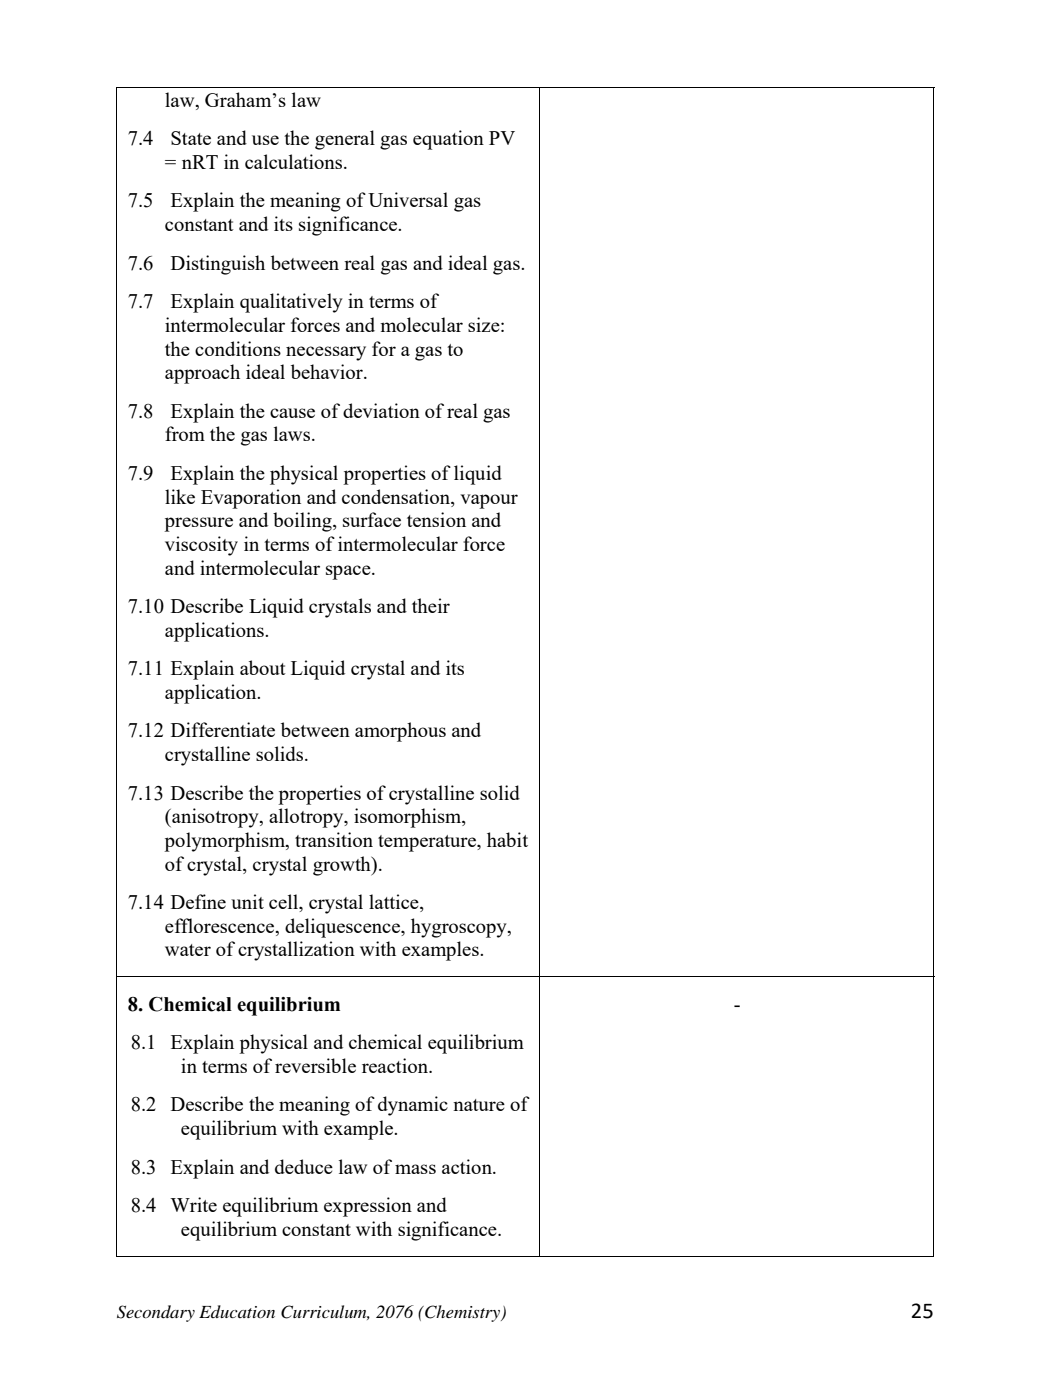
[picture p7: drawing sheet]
<svg xmlns="http://www.w3.org/2000/svg" width="180mm" height="240mm" viewBox="0 0 180 240" stroke-linecap="round" stroke-linejoin="round" font-family="sans-serif">
<defs><g id="words">
<text font-size="3.9" x="156.1" y="225.9">25</text>
<g font-size="3.5">
<text x="28.3" y="18.3">law, Graham’s law</text>
<text x="21.9" y="24.9">7.4</text>
<text x="28.3" y="29">= nRT in calculations.</text>
<text x="29.2" y="24.9">State and use the general gas equation PV</text>
<text x="21.9" y="35.6">7.5</text>
<text x="29.2" y="35.6">Explain the meaning of Universal gas</text>
<text x="28.3" y="39.6">constant and its significance.</text>
<text x="21.9" y="46.2">7.6</text>
<text x="29.2" y="46.2">Distinguish between real gas and ideal gas.</text>
<text x="21.9" y="52.8">7.7</text>
<text x="29.2" y="52.8">Explain qualitatively in terms of</text>
<text x="28.3" y="56.9">intermolecular forces and molecular size:</text>
<text x="28.3" y="60.9">the conditions necessary for a gas to</text>
<text x="28.3" y="65">approach ideal behavior.</text>
<text x="21.9" y="71.6">7.8</text>
<text x="29.2" y="71.6">Explain the cause of deviation of real gas</text>
<text x="28.3" y="75.6">from the gas laws.</text>
<text x="21.9" y="82.2">7.9</text>
<text x="29.2" y="82.2">Explain the physical properties of liquid</text>
<text x="28.3" y="86.3">like Evaporation and condensation, vapour</text>
<text x="28.3" y="90.4">pressure and boiling, surface tension and</text>
<text x="28.3" y="94.4">viscosity in terms of intermolecular force</text>
<text x="28.3" y="98.5">and intermolecular space.</text>
<text x="21.9" y="105.1">7.10 Describe Liquid crystals and their</text>
<text x="28.3" y="109.1">applications.</text>
<text x="21.9" y="115.7">7.11 Explain about Liquid crystal and its</text>
<text x="28.3" y="119.8">application.</text>
<text x="21.9" y="126.4">7.12 Differentiate between amorphous and</text>
<text x="28.3" y="130.4">crystalline solids.</text>
<text x="21.9" y="137">7.13 Describe the properties of crystalline solid</text>
<text x="28.3" y="141.1">(anisotropy, allotropy, isomorphism,</text>
<text x="28.3" y="145.1">polymorphism, transition temperature, habit</text>
<text x="28.3" y="149.2">of crystal, crystal growth).</text>
<text x="21.9" y="155.8">7.14 Define unit cell, crystal lattice,</text>
<text x="28.3" y="159.8">efflorescence, deliquescence, hygroscopy,</text>
<text x="28.3" y="163.9">water of crystallization with examples.</text>
<text x="21.9" y="173.2">8. Chemical equilibrium</text>
<text x="125.7" y="173.2">-</text>
<text x="22.4" y="179.8">8.1 Explain physical and chemical equilibrium</text>
<text x="31" y="183.9">in terms of reversible reaction.</text>
<text x="22.4" y="190.5">8.2 Describe the meaning of dynamic nature of</text>
<text x="31" y="194.5">equilibrium with example.</text>
<text x="22.4" y="201.1">8.3 Explain and deduce law of mass action.</text>
<text x="22.4" y="207.7">8.4 Write equilibrium expression and</text>
<text x="31" y="211.8">equilibrium constant with significance.</text>
</g>
<text font-size="3.2" x="20" y="225.9">Secondary Education Curriculum, 2076 (Chemistry)</text>
</g></defs>
<path d="M19.9 14.9h.2v.2h-.2zM159.9 14.9h.2v.2h-.2zM159.9 215.1h.2v.2h-.2z" fill="#000"/>
<path d="M19.9 15h140.2M20 15.1v152.2M92.5 15.1v152.2M160 15.1v152.2M19.9 167.3h140.2M20 167.4v47.9M92.5 167.4v47.9M160 167.4v47.9M19.9 215.2h72.5M92.6 215.2h67.3" fill="none" stroke="#000" stroke-width=".17"/>
<use href="#words"/>
</svg>
